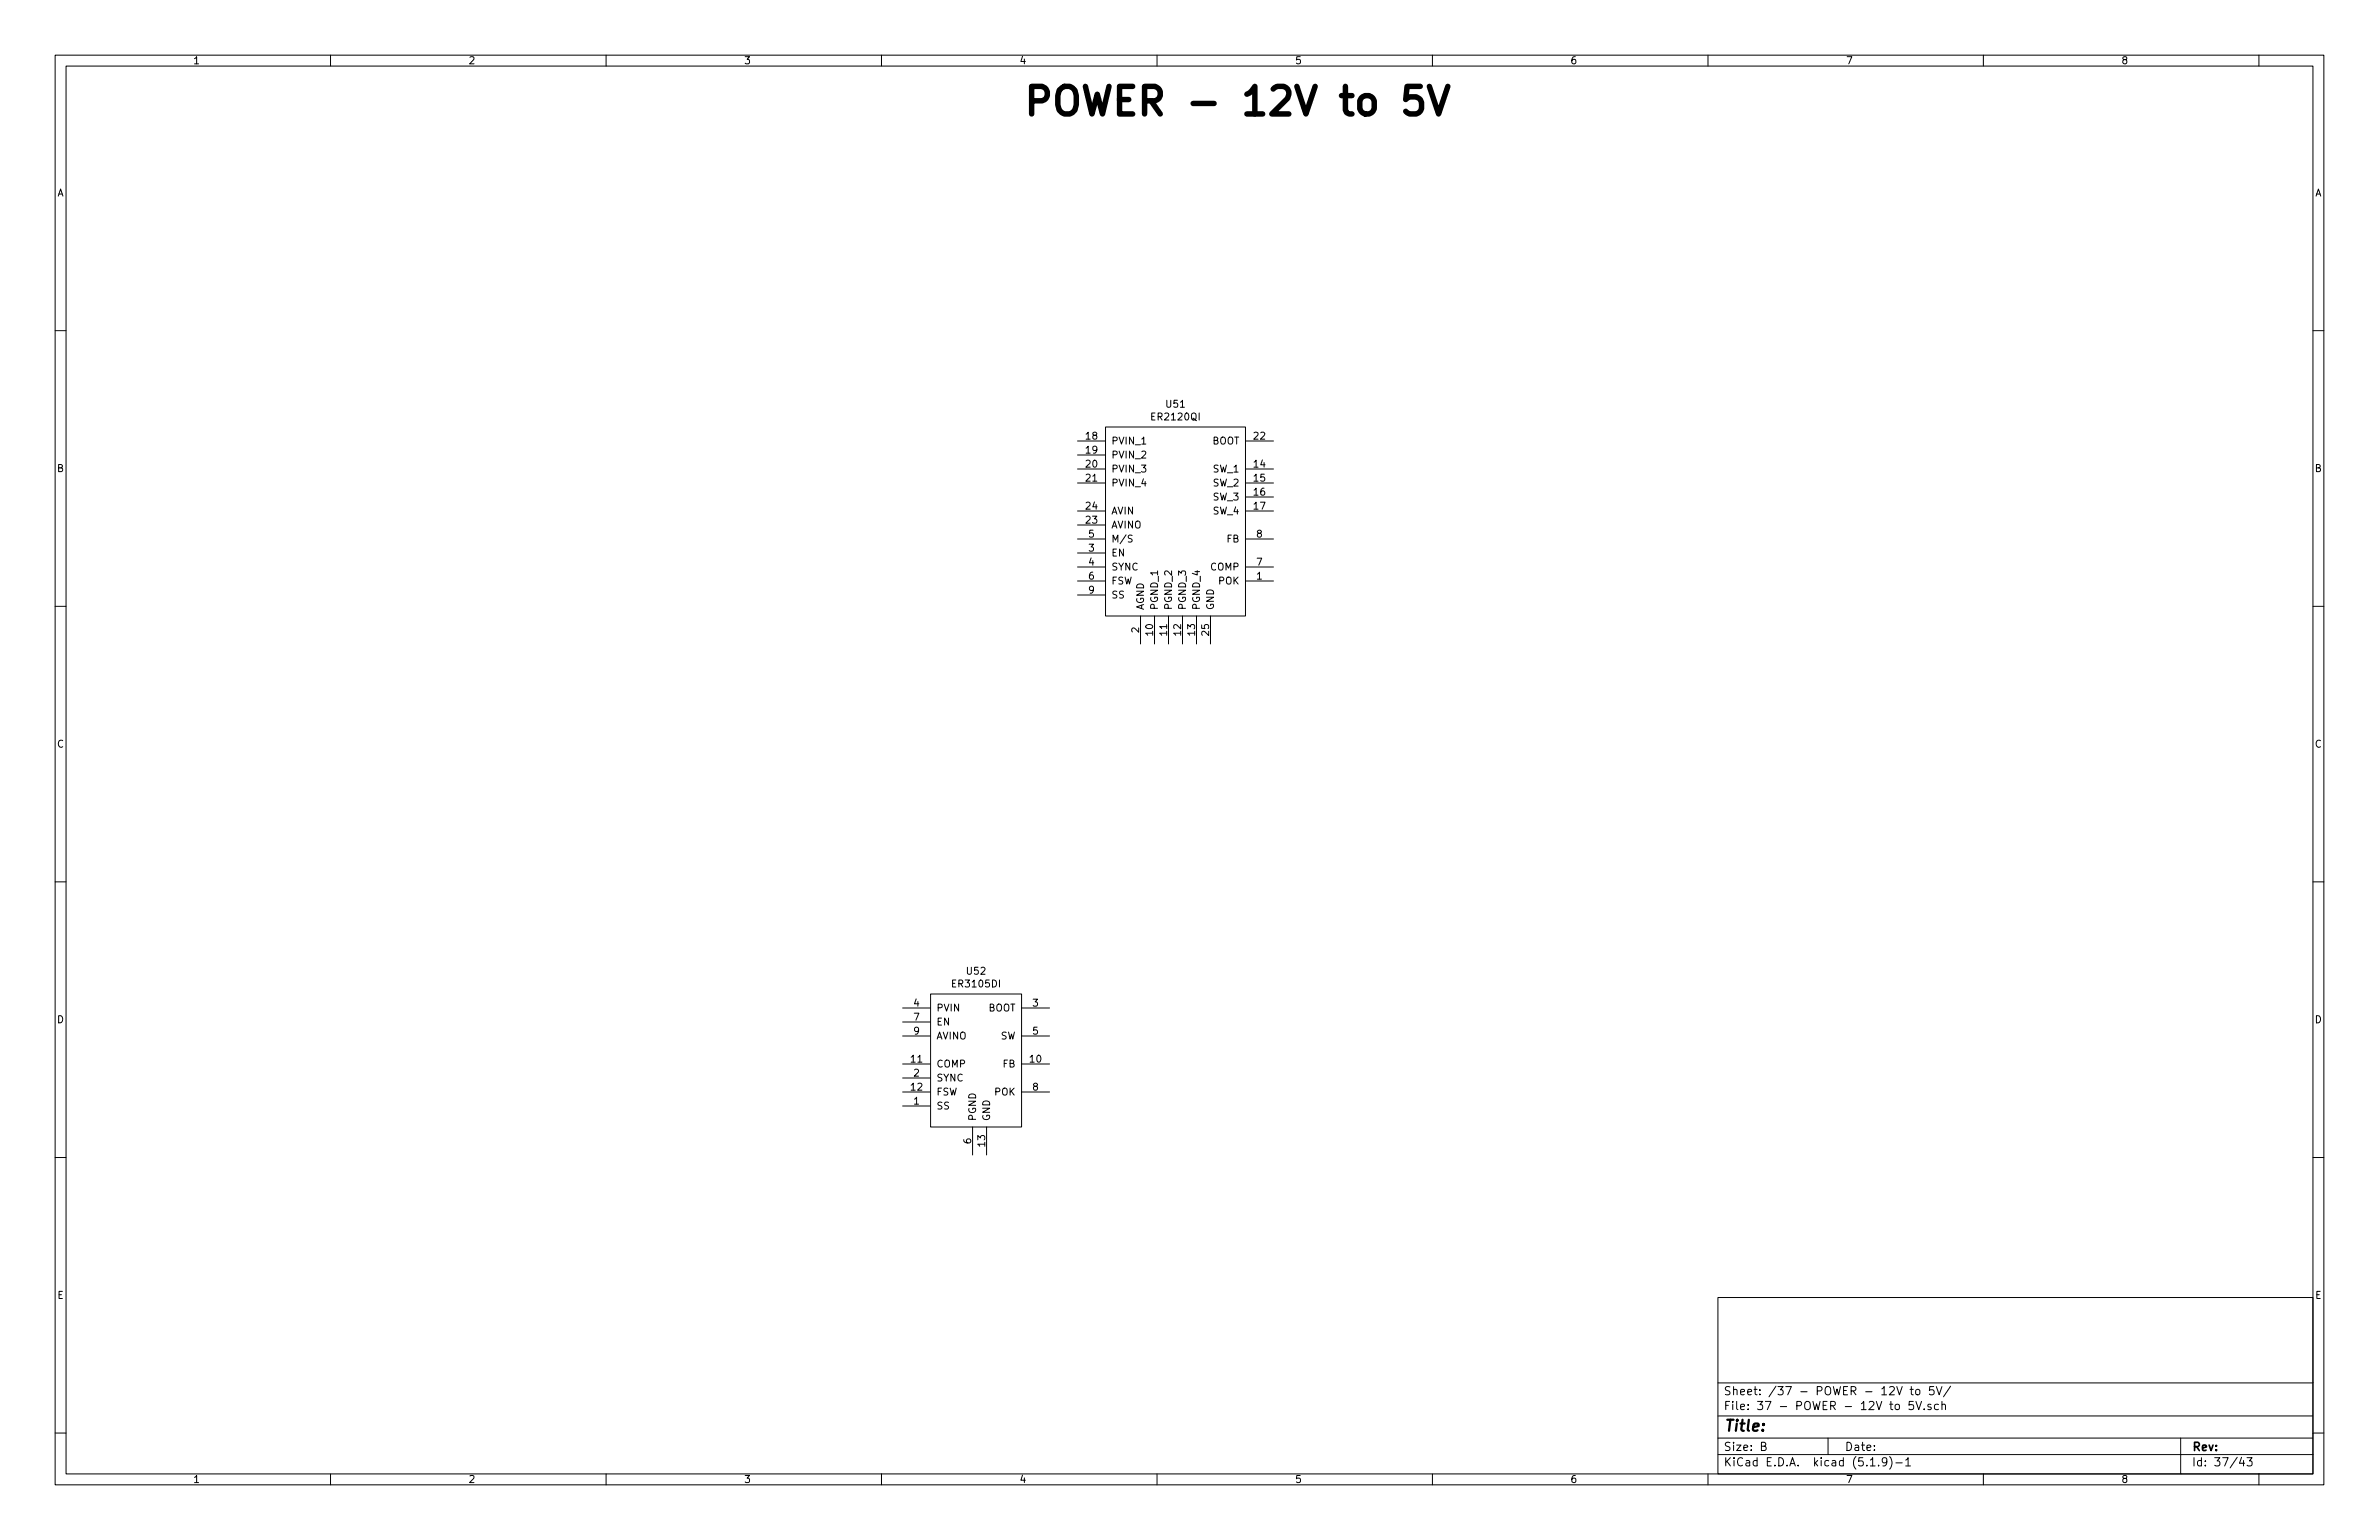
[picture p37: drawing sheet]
<svg xmlns="http://www.w3.org/2000/svg" width="432mm" height="279mm" viewBox="0 0 432 279" stroke-linecap="round" stroke-linejoin="round" font-family="sans-serif">
<defs><g id="words">
<text font-size="7" x="185.4" y="20.9">POWER - 12V to 5V</text>
<text font-size="2.8" x="312.8" y="259.7">Title:</text>
<g font-size="2.1">
<text x="312.8" y="255.8">File: 37 - POWER - 12V to 5V.sch</text>
<text x="312.8" y="253.1">Sheet: /37 - POWER - 12V to 5V/</text>
<text x="312.8" y="263.2">Size: B</text>
<text x="334.8" y="263.2">Date:</text>
<text x="397.8" y="263.2">Rev:</text>
<text x="312.8" y="266">KiCad E.D.A. kicad (5.1.9)-1</text>
<text x="397.8" y="266">Id: 37/43</text>
</g>
<g font-size="1.8">
<text x="35" y="11.6">1</text>
<text x="85" y="11.6">2</text>
<text x="135" y="11.6">3</text>
<text x="185" y="11.6">4</text>
<text x="235" y="11.6">5</text>
<text x="285" y="11.6">6</text>
<text x="335" y="11.6">7</text>
<text x="385" y="11.6">8</text>
<text x="10.4" y="35.6">A</text>
<text x="420.2" y="35.6">A</text>
<text x="209.2" y="76.3">ER2120QI</text>
<text x="211.7" y="74">U51</text>
<text x="197.2" y="79.8">18</text>
<text x="197.2" y="82.3">19</text>
<text x="201.7" y="80.6">PVIN_1</text>
<text x="201.7" y="83.2">PVIN_2</text>
<text x="219.9" y="80.6">BOOT</text>
<text x="227.6" y="79.8">22</text>
<text x="10.4" y="85.6">B</text>
<text x="197.2" y="84.8">20</text>
<text x="197.2" y="87.4">21</text>
<text x="201.7" y="85.7">PVIN_3</text>
<text x="201.7" y="88.3">PVIN_4</text>
<text x="220.2" y="85.7">SW_1</text>
<text x="220.2" y="88.3">SW_2</text>
<text x="227.6" y="84.8">14</text>
<text x="227.6" y="87.4">15</text>
<text x="227.6" y="89.9">16</text>
<text x="420.2" y="85.6">B</text>
<text x="197.2" y="95">23</text>
<text x="197.2" y="92.5">24</text>
<text x="201.7" y="95.9">AVINO</text>
<text x="201.7" y="93.3">AVIN</text>
<text x="220.2" y="90.8">SW_3</text>
<text x="220.2" y="93.3">SW_4</text>
<text x="227.6" y="92.5">17</text>
<text x="197.6" y="100.1">3</text>
<text x="197.6" y="97.5">5</text>
<text x="201.7" y="101">EN</text>
<text x="201.7" y="98.4">M/S</text>
<text x="222.7" y="98.4">FB</text>
<text x="228.1" y="97.5">8</text>
<text x="197.6" y="102.6">4</text>
<text x="197.6" y="105.2">6</text>
<text x="197.6" y="107.7">9</text>
<text x="201.7" y="103.5">SYNC</text>
<text x="201.7" y="106">FSW</text>
<text x="219.7" y="103.5">COMP</text>
<text x="221.2" y="106">POK</text>
<text x="228.1" y="105.2">1</text>
<text x="228.1" y="102.6">7</text>
<text x="201.7" y="108.6">SS</text>
<text x="207.6" y="110.7" transform="rotate(-90 207.6 110.7)">AGND</text>
<text x="210.2" y="110.7" transform="rotate(-90 210.2 110.7)">PGND_1</text>
<text x="212.7" y="110.7" transform="rotate(-90 212.7 110.7)">PGND_2</text>
<text x="215.3" y="110.7" transform="rotate(-90 215.3 110.7)">PGND_3</text>
<text x="217.8" y="110.7" transform="rotate(-90 217.8 110.7)">PGND_4</text>
<text x="220.3" y="110.7" transform="rotate(-90 220.3 110.7)">GND</text>
<text x="206.8" y="114.8" transform="rotate(-90 206.8 114.8)">2</text>
<text x="209.3" y="115.3" transform="rotate(-90 209.3 115.3)">10</text>
<text x="211.8" y="115.3" transform="rotate(-90 211.8 115.3)">11</text>
<text x="214.4" y="115.3" transform="rotate(-90 214.4 115.3)">12</text>
<text x="216.9" y="115.3" transform="rotate(-90 216.9 115.3)">13</text>
<text x="219.5" y="115.3" transform="rotate(-90 219.5 115.3)">25</text>
<text x="10.4" y="135.6">C</text>
<text x="420.2" y="135.6">C</text>
<text x="173.1" y="179.1">ER3105DI</text>
<text x="175.5" y="176.8">U52</text>
<text x="10.4" y="185.6">D</text>
<text x="165.9" y="182.6">4</text>
<text x="165.9" y="185.2">7</text>
<text x="169.9" y="183.5">PVIN</text>
<text x="179.3" y="183.5">BOOT</text>
<text x="187.5" y="182.6">3</text>
<text x="420.2" y="185.6">D</text>
<text x="165.9" y="187.7">9</text>
<text x="169.9" y="186.1">EN</text>
<text x="169.9" y="188.6">AVINO</text>
<text x="181.6" y="188.6">SW</text>
<text x="187.5" y="187.7">5</text>
<text x="165.4" y="192.8">11</text>
<text x="165.4" y="197.9">12</text>
<text x="165.9" y="195.3">2</text>
<text x="169.9" y="193.7">COMP</text>
<text x="169.9" y="196.2">SYNC</text>
<text x="182" y="193.7">FB</text>
<text x="187" y="192.8">10</text>
<text x="187.5" y="197.9">8</text>
<text x="165.9" y="200.4">1</text>
<text x="169.9" y="201.3">SS</text>
<text x="169.9" y="198.8">FSW</text>
<text x="177.2" y="203.5" transform="rotate(-90 177.2 203.5)">PGND</text>
<text x="179.7" y="203.5" transform="rotate(-90 179.7 203.5)">GND</text>
<text x="180.6" y="198.8">POK</text>
<text x="176.3" y="207.5" transform="rotate(-90 176.3 207.5)">6</text>
<text x="178.8" y="208" transform="rotate(-90 178.8 208)">13</text>
<text x="10.4" y="235.6">E</text>
<text x="420.2" y="235.6">E</text>
<text x="35" y="269">1</text>
<text x="85" y="269">2</text>
<text x="135" y="269">3</text>
<text x="185" y="269">4</text>
<text x="235" y="269">5</text>
<text x="285" y="269">6</text>
<text x="335" y="269">7</text>
<text x="385" y="269">8</text>
</g>
</g></defs>
<g fill="none" stroke="#000" stroke-width=".18">
<path d="M10 10h411.8v259.4h-411.8zM12 12h407.8v255.4h-407.8zM60 10v2M110 10v2M160 10v2M210 10v2M260 10v2M310 10v2M360 10v2M410 10v2M10 60h2M419.8 60h2"/>
<path d="M200.7 77.5h25.4v34.3h-25.4zM195.6 85.1h5.1M195.6 87.6h5.1M195.6 92.7h5.1M195.6 80h5.1M195.6 82.6h5.1M195.6 95.3h5.1M195.6 97.8h5.1M205.5 97.2l-.5-.1-.2 .1 .1 .4 .5 .3 .1 .2-.2 .2h-.5M226.1 85.1h5M226.1 87.6h5M226.1 90.2h5"/>
<path d="M226.1 92.7h5M226.1 80h5M226.1 97.8h5M10 110h2M195.6 105.4h5.1M195.6 100.3h5.1M195.6 102.9h5.1M195.6 108h5.1M207 111.8v5M209.5 111.8v5M212.1 111.8v5M214.6 111.8v5"/>
<path d="M217.2 111.8v5M219.7 111.8v5M226.1 105.4h5M226.1 102.9h5M419.8 110h2M10 160h2M419.8 160h2M163.8 193h5.1M163.8 198.1h5.1M163.8 195.6h5.1M163.8 182.9h5.1M163.8 188h5.1"/>
<path d="M163.8 185.4h5.1M168.9 180.3h16.5v24.2h-16.5zM185.4 193h5.1M185.4 198.1h5.1M185.4 182.9h5.1M185.4 188h5.1M10 210h2M163.8 200.7h5.1M176.5 204.5v5.1M179.1 204.5v5.1M419.8 210h2M311.8 235.4h108v32h-108z"/>
<path d="M10 260h2M311.8 256.9h108M311.8 250.9h108M344.3 251.6l.5 1.5 .5-1.5M346.7 252.1h.6M346.9 251.6v1.3l.4 .2M347.3 254.3h-.7l-.1 .7 .2-.2 .5 .1 .1 .2v.5l-.3 .2-.5-.2M347.8 254.3l.5 1.5 .5-1.5M347.8 252.2l.2-.1 .4 .1v.7l-.2 .2-.4-.2zM349.2 255.6v.2M350.5 254.8h-.4l-.2 .2 .1 .2 .5 .1v.4h-.6M351 251.6h-.7l-.1 .7 .2-.2 .5 .1 .2 .2-.1 .5-.3 .2-.5-.2"/>
<path d="M351.5 251.6l.5 1.5 .5-1.5M351.8 254.8h-.4l-.3 .2 .1 .6 .2 .2 .4-.1M352.5 254.9l.2-.1h.3l.1 1M352.5 254.3v1.5M354.1 251.5l-1.3 1.9M419.8 260h2M60 267.4v2M110 267.4v2M160 267.4v2M210 267.4v2M260 267.4v2M310 267.4v2"/>
<path d="M311.8 263.9h108M311.8 260.9h108M319.7 262.4l.7-.1 .1-.2-.1-.4h-.7v1.5h.6l.3-.3a.41 .41 0 0 0-.4-.5M331.8 260.9v3M339.5 266h.8M341 265.8v.2M342.5 265.1l-.3 .3-.4-.1-.2-.2 .2-.6h.4l.2 .1a1.27 1.27 0 0 1-.2 1.3l-.4 .1M343 264.3a1.71 1.71 0 0 1 0 2.2M344.1 265.4h1.2M345.9 264.9l.4-.4v1.5M345.9 266h.9M360 267.4v2"/>
<path d="M395.8 260.9v6.5M406.9 264.4l-.4 1.1h.9M407.2 265v1M407.8 264.5h1l-.5 .5 .4 .2v.6l-.2 .2-.7-.2M410 267.4v2"/>
</g>
<path d="M257.8 15.7h-2.4l-.3 2.4 .8-.5h1.1l.5 .2 .5 .7v1.2l-.2 .5-.8 .5h-1.1l-.8-.5M259.4 15.7l1.7 5 1.7-5" fill="none" stroke="#000" stroke-width=".99"/>
<use href="#words"/>
</svg>
